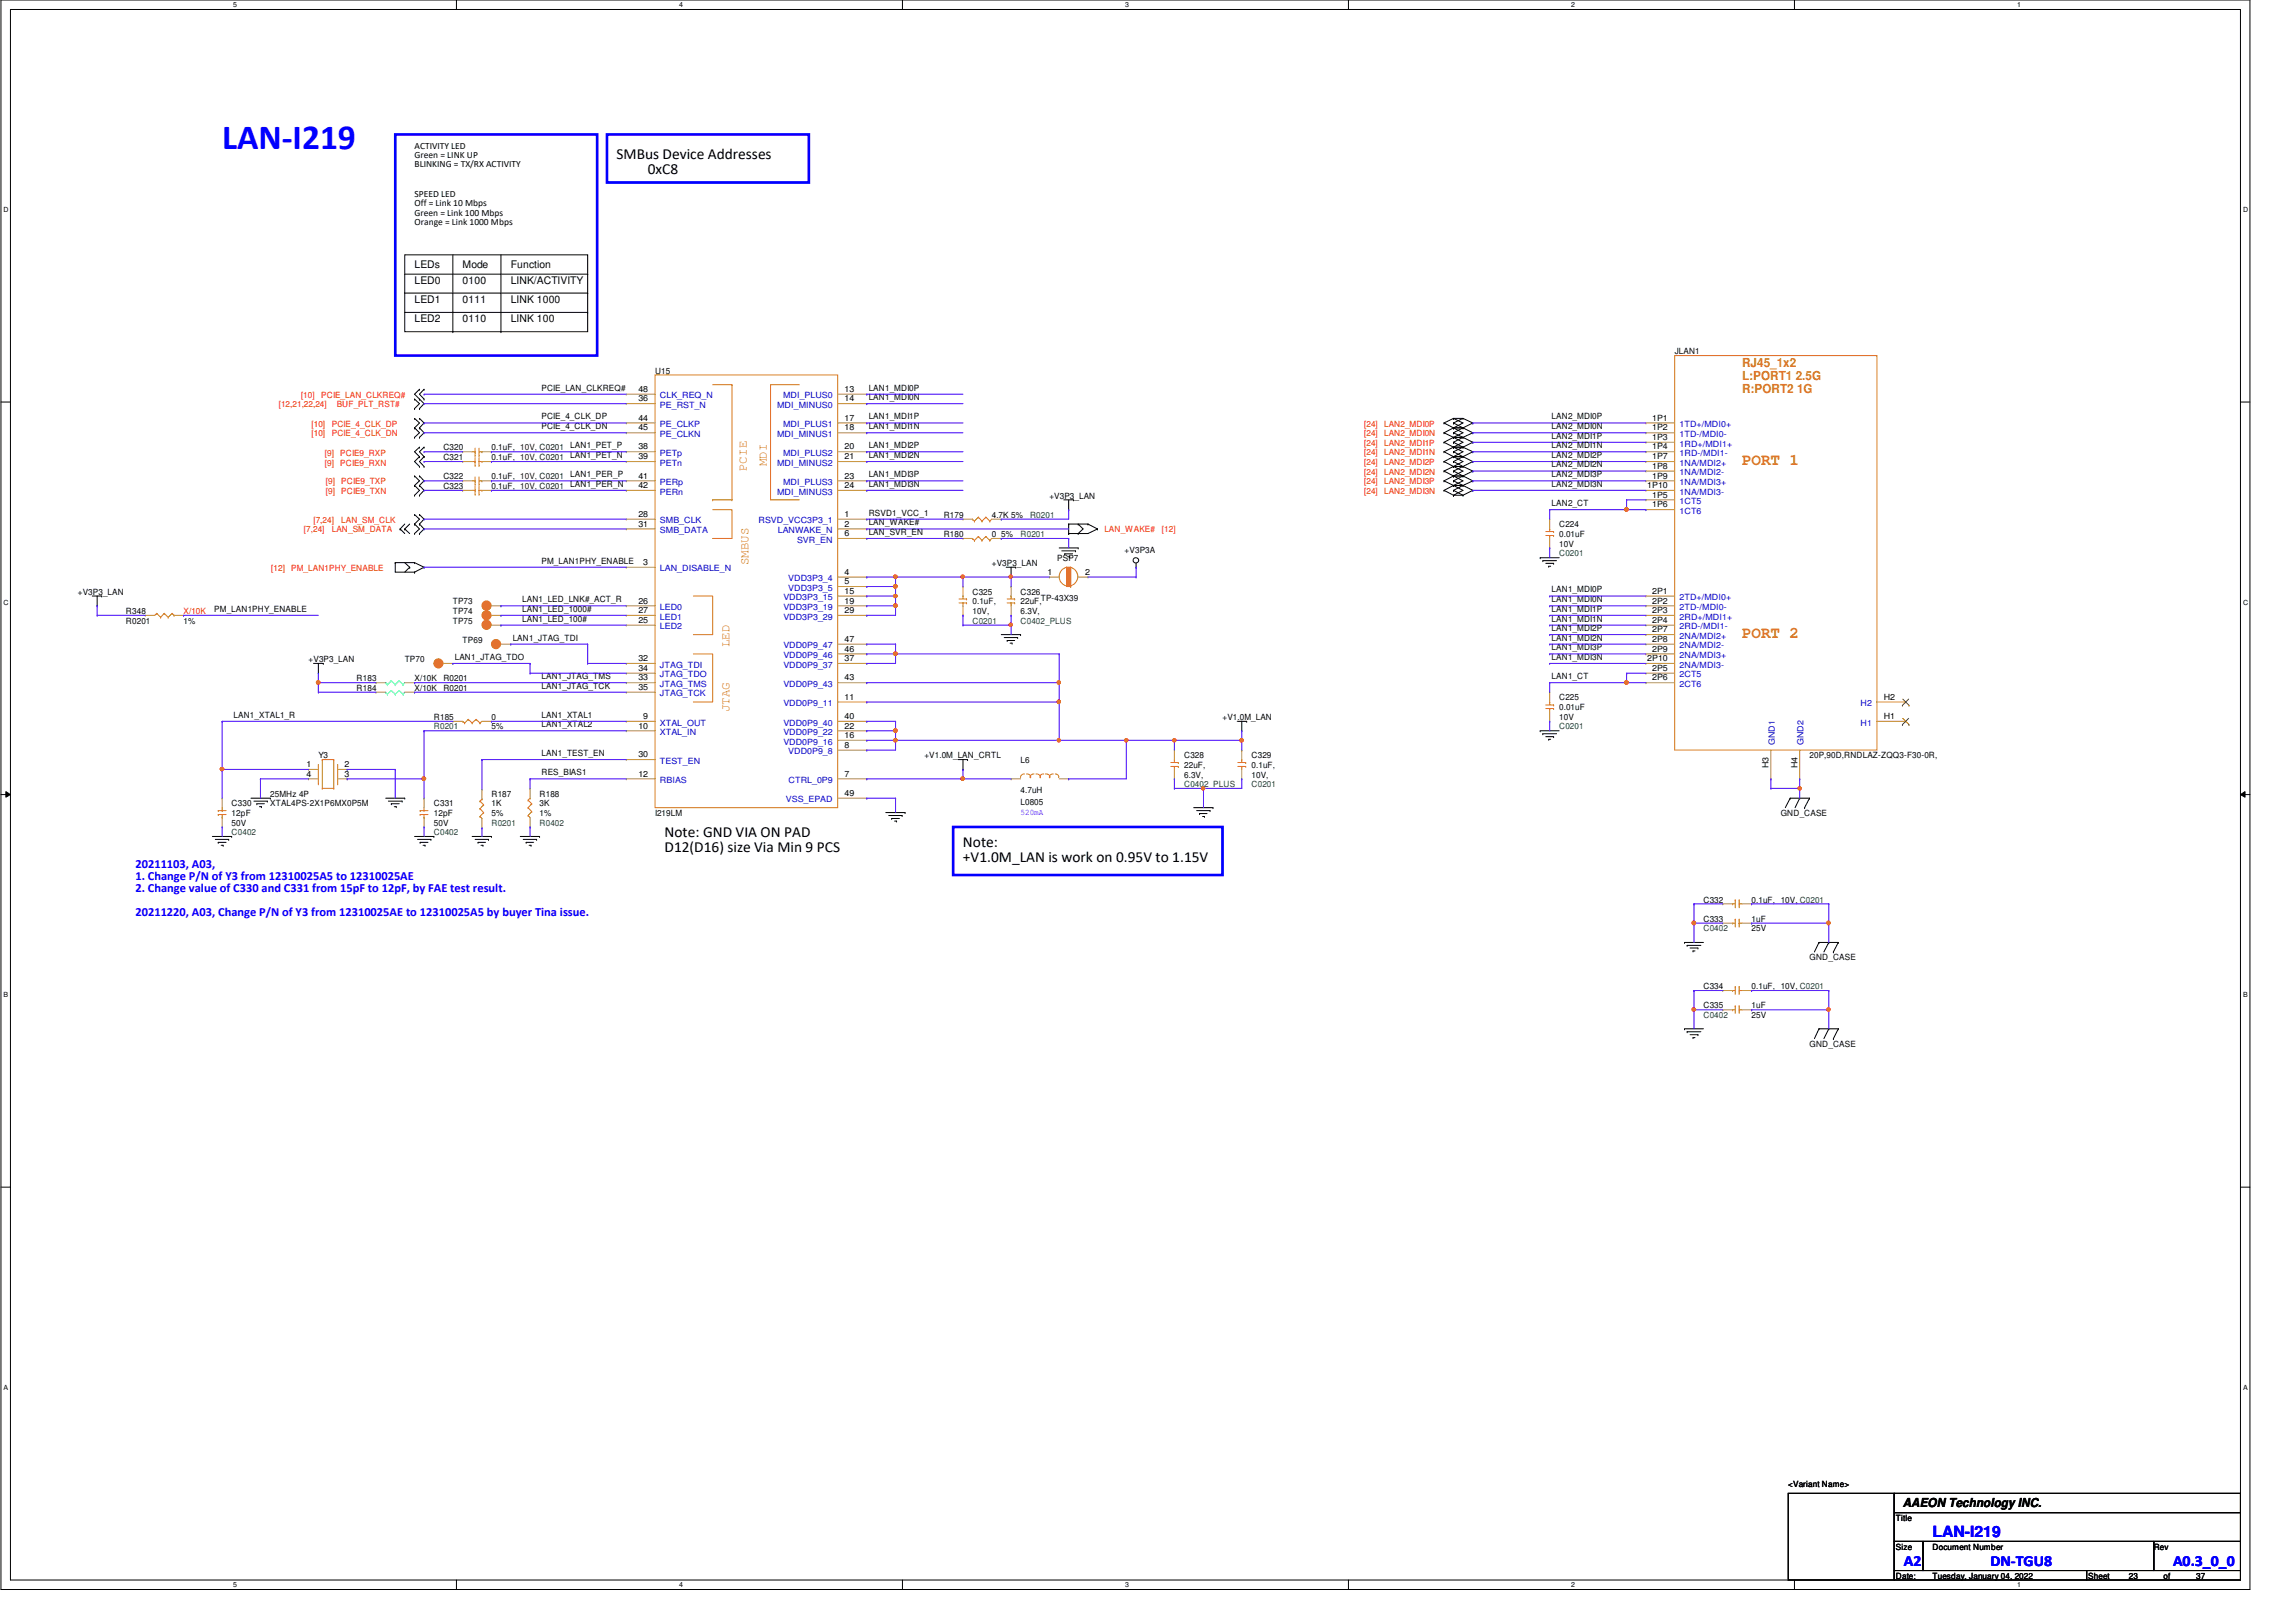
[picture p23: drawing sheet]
<svg xmlns="http://www.w3.org/2000/svg" width="297mm" height="210mm" viewBox="0 0 297 210" stroke-linecap="round" stroke-linejoin="round" font-family="sans-serif">
<defs><g id="words">
<text font-size="4.6" fill="#00f" x="28.7" y="19.3">LAN-I219</text>
<g font-size="2.1" fill="#cc8006">
<text x="225.4" y="60.2">PORT 1</text>
<text x="225.4" y="82.6">PORT 2</text>
</g>
<g font-size="2">
<text x="79.8" y="20.6">SMBus Device Addresses</text>
<text x="83.8" y="22.6">0xC8</text>
<text x="86" y="108.3">Note: GND VIA ON PAD</text>
<text x="86" y="110.3">D12(D16) size Via Min 9 PCS</text>
<text x="124.6" y="109.6">Note:</text>
<text x="124.6" y="111.5">+V1.0M_LAN is work on 0.95V to 1.15V</text>
</g>
<g font-size="2" fill="#00f">
<text x="246.3" y="202.6">A2</text>
<text x="250" y="198.9">LAN-I219</text>
<text x="257.5" y="202.6">DN-TGU8</text>
<text x="281.1" y="202.6">A0.3_0_0</text>
</g>
<g font-size="1.6" fill="#cc8006">
<text x="225.4" y="47.5">RJ45_1x2</text>
<text x="225.4" y="49.2">L:PORT1 2.5G</text>
<text x="225.4" y="50.8">R:PORT2 1G</text>
<text x="96.6" y="61" transform="rotate(-90 96.6 61)">PCIE</text>
<text x="99.2" y="60.4" transform="rotate(-90 99.2 60.4)">MDI</text>
<text x="96.9" y="73.2" transform="rotate(-90 96.9 73.2)">SMBUS</text>
<text x="94.4" y="83.7" transform="rotate(-90 94.4 83.7)">LED</text>
<text x="94.4" y="92.2" transform="rotate(-90 94.4 92.2)">JTAG</text>
</g>
<g font-size="1.6" fill="#00f">
<text x="17.5" y="112.3">20211103, A03,</text>
<text x="17.5" y="113.9">1. Change P/N of Y3 from 12310025A5 to 12310025AE</text>
<text x="17.5" y="115.5">2. Change value of C330 and C331 from 15pF to 12pF, by FAE test result.</text>
<text x="17.5" y="118.5">20211220, A03, Change P/N of Y3 from 12310025AE to 12310025A5 by buyer Tina issue.</text>
</g>
<text font-size="1.6" x="246.2" y="195.1">AAEON Technology INC.</text>
<g font-size="1.4">
<text x="53.6" y="34.7">LEDs</text>
<text x="59.9" y="34.7">Mode</text>
<text x="66.1" y="34.7">Function</text>
<text x="53.6" y="41.7">LED2</text>
<text x="53.6" y="36.7">LED0</text>
<text x="53.6" y="39.2">LED1</text>
<text x="59.9" y="36.7">0100</text>
<text x="59.9" y="41.7">0110</text>
<text x="59.9" y="39.2">0111</text>
<text x="66.1" y="39.2">LINK 1000</text>
<text x="66.1" y="36.7">LINK/ACTIVITY</text>
<text x="66.1" y="41.7">LINK 100</text>
</g>
<g font-size="1.2">
<text x="53.6" y="19.2">ACTIVITY LED</text>
<text x="53.6" y="20.4">Green = LINK UP</text>
<text x="53.6" y="21.7">BLINKING = TX/RX ACTIVITY</text>
<text x="53.6" y="25.4">SPEED LED</text>
<text x="53.6" y="26.7">Off = Link 10 Mbps</text>
<text x="53.6" y="27.9">Green = Link 100 Mbps</text>
<text x="53.6" y="29.1">Orange = Link 1000 Mbps</text>
</g>
<g font-size="1.1">
<text x="216.7" y="45.8">JLAN1</text>
<text x="70.1" y="50.5">PCIE_LAN_CLKREQ#</text>
<text x="82.6" y="51.9">36</text>
<text x="82.6" y="50.7">48</text>
<text x="84.7" y="48.3">U15</text>
<text x="109.3" y="50.7">13</text>
<text x="109.3" y="51.9">14</text>
<text x="112.4" y="51.8">LAN1_MDI0N</text>
<text x="112.4" y="50.5">LAN1_MDI0P</text>
<text x="57.4" y="58.3">C320</text>
<text x="57.4" y="59.5">C321</text>
<text x="63.6" y="58.3">0.1uF, 10V, C0201</text>
<text x="63.6" y="59.5">0.1uF, 10V, C0201</text>
<text x="70.1" y="55.5">PCIE_4_CLK_DN</text>
<text x="70.1" y="54.3">PCIE_4_CLK_DP</text>
<text x="73.8" y="59.3">LAN1_PET_N</text>
<text x="73.8" y="58">LAN1_PET_P</text>
<text x="82.6" y="58.2">38</text>
<text x="82.6" y="59.4">39</text>
<text x="82.6" y="54.4">44</text>
<text x="82.6" y="55.7">45</text>
<text x="109.3" y="54.4">17</text>
<text x="109.3" y="55.7">18</text>
<text x="109.3" y="58.2">20</text>
<text x="109.3" y="59.4">21</text>
<text x="112.4" y="55.5">LAN1_MDI1N</text>
<text x="112.4" y="59.3">LAN1_MDI2N</text>
<text x="112.4" y="58">LAN1_MDI2P</text>
<text x="112.4" y="54.3">LAN1_MDI1P</text>
<text x="200.7" y="54.3">LAN2_MDI0P</text>
<text x="200.7" y="55.5">LAN2_MDI0N</text>
<text x="200.7" y="56.8">LAN2_MDI1P</text>
<text x="200.7" y="58">LAN2_MDI1N</text>
<text x="200.7" y="59.3">LAN2_MDI2P</text>
<text x="213.7" y="54.4">1P1</text>
<text x="213.7" y="56.9">1P3</text>
<text x="213.7" y="59.4">1P7</text>
<text x="213.7" y="55.7">1P2</text>
<text x="213.7" y="58.2">1P4</text>
<text x="57.4" y="63.3">C323</text>
<text x="57.4" y="62">C322</text>
<text x="63.6" y="63.3">0.1uF, 10V, C0201</text>
<text x="63.6" y="62">0.1uF, 10V, C0201</text>
<text x="73.8" y="61.8">LAN1_PER_P</text>
<text x="73.8" y="63">LAN1_PER_N</text>
<text x="82.6" y="61.9">41</text>
<text x="82.6" y="63.2">42</text>
<text x="109.3" y="61.9">23</text>
<text x="109.3" y="63.2">24</text>
<text x="112.4" y="63">LAN1_MDI3N</text>
<text x="112.4" y="61.8">LAN1_MDI3P</text>
<text x="135.8" y="64.5">+V3P3_LAN</text>
<text x="200.7" y="60.5">LAN2_MDI2N</text>
<text x="200.7" y="63">LAN2_MDI3N</text>
<text x="200.7" y="61.8">LAN2_MDI3P</text>
<text x="200.7" y="65.5">LAN2_CT</text>
<text x="213.1" y="63.2">1P10</text>
<text x="213.7" y="60.7">1P8</text>
<text x="213.7" y="61.9">1P9</text>
<text x="213.7" y="64.4">1P5</text>
<text x="213.7" y="65.7">1P6</text>
<text x="82.6" y="66.9">28</text>
<text x="82.6" y="68.2">31</text>
<text x="109.3" y="66.9">1</text>
<text x="109.3" y="68.2">2</text>
<text x="109.3" y="69.4">6</text>
<text x="112.4" y="68">LAN_WAKE#</text>
<text x="112.4" y="66.7">RSVD1_VCC_1</text>
<text x="112.4" y="69.2">LAN_SVR_EN</text>
<text x="122.1" y="69.5">R180</text>
<text x="122.1" y="67">R179</text>
<text x="128.3" y="69.5">0 5%</text>
<text x="128.3" y="67">4.7K 5%</text>
<text x="145.5" y="71.6">+V3P3A</text>
<text x="201.7" y="68.2">C224</text>
<text x="201.7" y="69.5">0.01uF</text>
<text x="201.7" y="70.7">10V</text>
<text x="10.1" y="77">+V3P3_LAN</text>
<text x="67.6" y="77.9">LAN1_LED_LNK#_ACT_R</text>
<text x="70.1" y="72.9">PM_LAN1PHY_ENABLE</text>
<text x="83.2" y="73.1">3</text>
<text x="109.3" y="74.4">4</text>
<text x="109.3" y="75.6">5</text>
<text x="109.3" y="76.8">15</text>
<text x="125.8" y="77">C325</text>
<text x="128.3" y="73.2">+V3P3_LAN</text>
<text x="132" y="77">C326</text>
<text x="134.7" y="77.7">TP-43X39</text>
<text x="135.5" y="74.4">1</text>
<text x="136.8" y="72.6">PSP7</text>
<text x="140.4" y="74.4">2</text>
<text x="200.7" y="77.9">LAN1_MDI0N</text>
<text x="200.7" y="76.7">LAN1_MDI0P</text>
<text x="213.7" y="76.8">2P1</text>
<text x="16.3" y="79.5">R348</text>
<text x="16.3" y="80.7">R0201</text>
<text x="23.7" y="80.7">1%</text>
<text x="27.7" y="79.2">PM_LAN1PHY_ENABLE</text>
<text x="58.6" y="79.5">TP74</text>
<text x="58.6" y="80.7">TP75</text>
<text x="58.6" y="78.2">TP73</text>
<text x="59.9" y="83.2">TP69</text>
<text x="66.3" y="82.9">LAN1_JTAG_TDI</text>
<text x="67.6" y="79.2">LAN1_LED_1000#</text>
<text x="67.6" y="80.4">LAN1_LED_100#</text>
<text x="82.6" y="80.6">25</text>
<text x="82.6" y="78.1">26</text>
<text x="82.6" y="79.3">27</text>
<text x="109.3" y="78.1">19</text>
<text x="109.3" y="79.3">29</text>
<text x="109.3" y="83.1">47</text>
<text x="125.8" y="78.2">0.1uF,</text>
<text x="125.8" y="79.5">10V,</text>
<text x="132" y="78.2">22uF,</text>
<text x="132" y="79.5">6.3V,</text>
<text x="200.7" y="80.4">LAN1_MDI1N</text>
<text x="200.7" y="82.9">LAN1_MDI2N</text>
<text x="200.7" y="81.7">LAN1_MDI2P</text>
<text x="200.7" y="79.2">LAN1_MDI1P</text>
<text x="213.7" y="78.1">2P2</text>
<text x="213.7" y="79.3">2P3</text>
<text x="213.7" y="80.6">2P4</text>
<text x="213.7" y="81.8">2P7</text>
<text x="213.7" y="83.1">2P8</text>
<text x="39.9" y="85.7">+V3P3_LAN</text>
<text x="46.1" y="88.2">R183</text>
<text x="46.1" y="89.4">R184</text>
<text x="52.4" y="85.7">TP70</text>
<text x="53.6" y="88.2">X/10K</text>
<text x="53.6" y="89.4">X/10K</text>
<text x="57.4" y="88.2">R0201</text>
<text x="57.4" y="89.4">R0201</text>
<text x="58.8" y="85.4">LAN1_JTAG_TDO</text>
<text x="70.1" y="89.1">LAN1_JTAG_TCK</text>
<text x="70.1" y="87.9">LAN1_JTAG_TMS</text>
<text x="82.6" y="85.6">32</text>
<text x="82.6" y="88.1">33</text>
<text x="82.6" y="86.8">34</text>
<text x="82.6" y="89.3">35</text>
<text x="109.3" y="85.6">37</text>
<text x="109.3" y="88.1">43</text>
<text x="109.3" y="84.3">46</text>
<text x="200.7" y="85.4">LAN1_MDI3N</text>
<text x="200.7" y="84.2">LAN1_MDI3P</text>
<text x="200.7" y="87.9">LAN1_CT</text>
<text x="213.1" y="85.6">2P10</text>
<text x="213.7" y="84.3">2P9</text>
<text x="213.7" y="86.8">2P5</text>
<text x="213.7" y="88.1">2P6</text>
<text x="30.2" y="92.9">LAN1_XTAL1_R</text>
<text x="56.1" y="93.1">R185</text>
<text x="63.6" y="93.1">0</text>
<text x="63.6" y="94.4">5%</text>
<text x="70.1" y="94.1">LAN1_XTAL2</text>
<text x="70.1" y="92.9">LAN1_XTAL1</text>
<text x="82.6" y="94.3">10</text>
<text x="83.2" y="93">9</text>
<text x="109.3" y="90.6">11</text>
<text x="109.3" y="95.5">16</text>
<text x="109.3" y="94.3">22</text>
<text x="109.3" y="93">40</text>
<text x="158.2" y="93.1">+V1.0M_LAN</text>
<text x="201.7" y="90.6">C225</text>
<text x="201.7" y="91.9">0.01uF</text>
<text x="201.7" y="93.1">10V</text>
<text x="243.7" y="93">H1</text>
<text x="243.7" y="90.6">H2</text>
<text x="39.7" y="99.3">1</text>
<text x="39.7" y="100.5">4</text>
<text x="41.2" y="98.1">Y3</text>
<text x="44.6" y="100.5">3</text>
<text x="44.6" y="99.3">2</text>
<text x="70.1" y="97.8">LAN1_TEST_EN</text>
<text x="70.1" y="100.3">RES_BIAS1</text>
<text x="82.6" y="100.5">12</text>
<text x="82.6" y="98">30</text>
<text x="109.3" y="100.5">7</text>
<text x="109.3" y="96.8">8</text>
<text x="119.6" y="98.1">+V1.0M_LAN_CRTL</text>
<text x="132" y="98.8">L6</text>
<text x="153.2" y="98.1">C328</text>
<text x="153.2" y="99.4">22uF,</text>
<text x="153.2" y="100.6">6.3V,</text>
<text x="161.9" y="98.1">C329</text>
<text x="161.9" y="99.4">0.1uF,</text>
<text x="161.9" y="100.6">10V,</text>
<text x="228.8" y="99.4" transform="rotate(-90 228.8 99.4)">H3</text>
<text x="232.5" y="99.4" transform="rotate(-90 232.5 99.4)">H4</text>
<text x="234.1" y="98.1">20P,90D,RNDLAZ-ZQQ3-F30-0R,</text>
<text x="30" y="104.4">C330</text>
<text x="30" y="105.6">12pF</text>
<text x="30" y="106.8">50V</text>
<text x="35" y="103.1">25MHz 4P</text>
<text x="35" y="104.4">XTAL4PS-2X1P6MX0P5M</text>
<text x="56.1" y="104.4">C331</text>
<text x="56.1" y="105.6">12pF</text>
<text x="56.1" y="106.8">50V</text>
<text x="63.6" y="103.1">R187</text>
<text x="63.6" y="104.4">1K</text>
<text x="63.6" y="105.6">5%</text>
<text x="69.8" y="103.1">R188</text>
<text x="69.8" y="104.4">3K</text>
<text x="69.8" y="105.6">1%</text>
<text x="84.7" y="105.6">I219LM</text>
<text x="109.3" y="103">49</text>
<text x="132" y="102.6">4.7uH</text>
<text x="132" y="104.2">L0805</text>
<text x="230.4" y="105.6">GND_CASE</text>
<text x="220.4" y="116.8">C332</text>
<text x="220.4" y="119.3">C333</text>
<text x="226.6" y="116.8">0.1uF, 10V, C0201</text>
<text x="226.6" y="119.3">1uF</text>
<text x="226.6" y="120.5">25V</text>
<text x="234.1" y="124.2">GND_CASE</text>
<text x="220.4" y="130.5">C335</text>
<text x="220.4" y="128">C334</text>
<text x="226.6" y="130.5">1uF</text>
<text x="226.6" y="128">0.1uF, 10V, C0201</text>
<text x="226.6" y="131.7">25V</text>
<text x="234.1" y="135.5">GND_CASE</text>
<text x="231.3" y="192.4">&lt;Variant Name&gt;</text>
<text x="245.3" y="196.8">Title</text>
<text x="245.3" y="200.5">Size</text>
<text x="250" y="200.5">Document Number</text>
<text x="278.6" y="200.5">Rev</text>
<text x="245.3" y="204.3">Date:</text>
<text x="250" y="204.3">Tuesday, January 04, 2022</text>
<text x="270.2" y="204.3">Sheet</text>
<text x="275.4" y="204.3">23</text>
<text x="279.9" y="204.3">of</text>
<text x="284.1" y="204.3">37</text>
</g>
<g font-size="1.1" fill="#f00">
<text x="36.1" y="52.7">[12,21,22,24]</text>
<text x="38.9" y="51.6">[10]</text>
<text x="41.6" y="51.6">PCIE_LAN_CLKREQ#</text>
<text x="43.6" y="52.7">BUF_PLT_RST#</text>
<text x="40.3" y="55.2">[10]</text>
<text x="40.3" y="56.4">[10]</text>
<text x="42" y="59.1">[9]</text>
<text x="42.9" y="55.2">PCIE_4_CLK_DP</text>
<text x="42.9" y="56.4">PCIE_4_CLK_DN</text>
<text x="44" y="59.1">PCIE9_RXP</text>
<text x="176.5" y="55.2">[24]</text>
<text x="176.5" y="56.4">[24]</text>
<text x="176.5" y="57.7">[24]</text>
<text x="176.5" y="58.9">[24]</text>
<text x="179.1" y="55.2">LAN2_MDI0P</text>
<text x="179.1" y="56.4">LAN2_MDI0N</text>
<text x="179.1" y="57.7">LAN2_MDI1P</text>
<text x="179.1" y="58.9">LAN2_MDI1N</text>
<text x="42" y="60.3">[9]</text>
<text x="42.2" y="62.7">[9]</text>
<text x="42.2" y="63.9">[9]</text>
<text x="44" y="60.3">PCIE9_RXN</text>
<text x="44.2" y="62.7">PCIE9_TXP</text>
<text x="44.2" y="63.9">PCIE9_TXN</text>
<text x="176.5" y="60.2">[24]</text>
<text x="176.5" y="61.4">[24]</text>
<text x="176.5" y="62.7">[24]</text>
<text x="176.5" y="63.9">[24]</text>
<text x="179.1" y="60.2">LAN2_MDI2P</text>
<text x="179.1" y="61.4">LAN2_MDI2N</text>
<text x="179.1" y="62.7">LAN2_MDI3P</text>
<text x="179.1" y="63.9">LAN2_MDI3N</text>
<text x="39.3" y="68.9">[7,24]</text>
<text x="40.6" y="67.6">[7,24]</text>
<text x="42.9" y="68.9">LAN_SM_DATA</text>
<text x="44.2" y="67.6">LAN_SM_CLK</text>
<text x="142.9" y="68.9">LAN_WAKE#</text>
<text x="150.3" y="68.9">[12]</text>
<text x="35.1" y="73.9">[12]</text>
<text x="37.7" y="73.9">PM_LAN1PHY_ENABLE</text>
<text x="23.7" y="79.5">X/10K</text>
</g>
<g font-size="1.1" fill="#00c">
<text x="85.4" y="52.8">PE_RST_N</text>
<text x="85.4" y="51.6">CLK_REQ_N</text>
<text x="100.5" y="52.8">MDI_MINUS0</text>
<text x="101.3" y="51.6">MDI_PLUS0</text>
<text x="85.4" y="59">PETp</text>
<text x="85.4" y="55.3">PE_CLKP</text>
<text x="85.4" y="56.6">PE_CLKN</text>
<text x="100.5" y="56.6">MDI_MINUS1</text>
<text x="101.3" y="55.3">MDI_PLUS1</text>
<text x="101.3" y="59">MDI_PLUS2</text>
<text x="217.3" y="55.3">1TD+/MDI0+</text>
<text x="217.3" y="57.8">1RD+/MDI1+</text>
<text x="217.3" y="56.6">1TD-/MDI0-</text>
<text x="217.3" y="59">1RD-/MDI1-</text>
<text x="85.4" y="60.3">PETn</text>
<text x="85.4" y="62.8">PERp</text>
<text x="85.4" y="64">PERn</text>
<text x="100.5" y="60.3">MDI_MINUS2</text>
<text x="100.5" y="64">MDI_MINUS3</text>
<text x="101.3" y="62.8">MDI_PLUS3</text>
<text x="217.3" y="61.5">1NA/MDI2-</text>
<text x="217.3" y="62.8">1NA/MDI3+</text>
<text x="217.3" y="60.3">1NA/MDI2+</text>
<text x="217.3" y="65.2">1CT5</text>
<text x="217.3" y="64">1NA/MDI3-</text>
<text x="85.4" y="67.7">SMB_CLK</text>
<text x="85.4" y="69">SMB_DATA</text>
<text x="98.1" y="67.7">RSVD_VCC3P3_1</text>
<text x="100.6" y="69">LANWAKE_N</text>
<text x="103.1" y="70.2">SVR_EN</text>
<text x="217.3" y="66.5">1CT6</text>
<text x="85.4" y="74">LAN_DISABLE_N</text>
<text x="101.3" y="77.7">VDD3P3_15</text>
<text x="102" y="75.2">VDD3P3_4</text>
<text x="102" y="76.5">VDD3P3_5</text>
<text x="217.3" y="77.7">2TD+/MDI0+</text>
<text x="85.4" y="81.4">LED2</text>
<text x="85.4" y="79">LED0</text>
<text x="85.4" y="80.2">LED1</text>
<text x="101.3" y="79">VDD3P3_19</text>
<text x="101.3" y="80.2">VDD3P3_29</text>
<text x="101.3" y="83.9">VDD0P9_47</text>
<text x="217.3" y="79">2TD-/MDI0-</text>
<text x="217.3" y="80.2">2RD+/MDI1+</text>
<text x="217.3" y="81.4">2RD-/MDI1-</text>
<text x="217.3" y="82.7">2NA/MDI2+</text>
<text x="217.3" y="83.9">2NA/MDI2-</text>
<text x="85.4" y="86.4">JTAG_TDI</text>
<text x="85.4" y="88.9">JTAG_TMS</text>
<text x="85.4" y="87.7">JTAG_TDO</text>
<text x="101.3" y="86.4">VDD0P9_37</text>
<text x="101.3" y="88.9">VDD0P9_43</text>
<text x="101.3" y="85.2">VDD0P9_46</text>
<text x="217.3" y="85.2">2NA/MDI3+</text>
<text x="217.3" y="86.4">2NA/MDI3-</text>
<text x="217.3" y="87.7">2CT5</text>
<text x="217.3" y="88.9">2CT6</text>
<text x="85.4" y="93.9">XTAL_OUT</text>
<text x="85.4" y="95.1">XTAL_IN</text>
<text x="85.4" y="90.1">JTAG_TCK</text>
<text x="101.3" y="91.4">VDD0P9_11</text>
<text x="101.3" y="95.1">VDD0P9_22</text>
<text x="101.3" y="93.9">VDD0P9_40</text>
<text x="240.7" y="93.9">H1</text>
<text x="240.7" y="91.4">H2</text>
<text x="85.4" y="101.3">RBIAS</text>
<text x="85.4" y="98.8">TEST_EN</text>
<text x="101.3" y="96.4">VDD0P9_16</text>
<text x="102" y="97.6">VDD0P9_8</text>
<text x="102" y="101.3">CTRL_0P9</text>
<text x="229.6" y="96.4" transform="rotate(-90 229.6 96.4)">GND1</text>
<text x="233.3" y="96.4" transform="rotate(-90 233.3 96.4)">GND2</text>
<text x="101.7" y="103.8">VSS_EPAD</text>
</g>
<g font-size="1.1" fill="#008000">
<text x="132" y="69.5">R0201</text>
<text x="133.3" y="67">R0201</text>
<text x="201.7" y="72">C0201</text>
<text x="125.8" y="80.7">C0201</text>
<text x="132" y="80.7">C0402_PLUS</text>
<text x="56.1" y="94.4">R0201</text>
<text x="201.7" y="94.4">C0201</text>
<text x="153.2" y="101.9">C0402_PLUS</text>
<text x="161.9" y="101.9">C0201</text>
<text x="63.6" y="106.8">R0201</text>
<text x="69.8" y="106.8">R0402</text>
<text x="30" y="108.1">C0402</text>
<text x="56.1" y="108.1">C0402</text>
<text x="220.4" y="120.5">C0402</text>
<text x="220.4" y="131.7">C0402</text>
</g>
<text font-size="1.1" fill="#00f" x="132" y="105.5">520mA</text>
<g font-size=".9">
<text x="30.2" y=".9">5</text>
<text x="87.9" y=".9">4</text>
<text x="145.6" y=".9">3</text>
<text x="203.3" y=".9">2</text>
<text x="261" y=".9">1</text>
<text x=".5" y="27.4">D</text>
<text x="290.2" y="27.4">D</text>
<text x=".5" y="78.2">C</text>
<text x="290.2" y="78.2">C</text>
<text x=".5" y="129">B</text>
<text x="290.2" y="129">B</text>
<text x=".5" y="179.8">A</text>
<text x="290.2" y="179.8">A</text>
<text x="30.2" y="205.4">5</text>
<text x="87.9" y="205.4">4</text>
<text x="145.6" y="205.4">3</text>
<text x="203.3" y="205.4">2</text>
<text x="261" y="205.4">1</text>
</g>
</g></defs>
<path d="M.1 0h291v205.7h-291zM1.4 1.2h288.5v203.3h-288.5z" fill="none" stroke="#000" stroke-width=".13"/>
<g fill="#fff">
<path d="M30.2 .1h.5v1h-.5z"/>
<path d="M30.2 204.6h.5v1h-.5z"/>
</g>
<path d="M59.1 0v1.2M59.1 204.5v1.2" fill="none" stroke="#000" stroke-width=".13"/>
<g fill="#fff">
<path d="M87.9 .1h.5v1h-.5z"/>
<path d="M87.9 204.6h.5v1h-.5z"/>
</g>
<path d="M116.8 0v1.2M116.8 204.5v1.2" fill="none" stroke="#000" stroke-width=".13"/>
<g fill="#fff">
<path d="M145.6 .1h.5v1h-.5z"/>
<path d="M145.6 204.6h.5v1h-.5z"/>
</g>
<path d="M174.5 0v1.2M174.5 204.5v1.2" fill="none" stroke="#000" stroke-width=".13"/>
<g fill="#fff">
<path d="M203.3 .1h.5v1h-.5z"/>
<path d="M203.3 204.6h.5v1h-.5z"/>
</g>
<path d="M232.2 0v1.2M232.2 204.5v1.2" fill="none" stroke="#000" stroke-width=".13"/>
<g fill="#fff">
<path d="M261 .1h.5v1h-.5z"/>
<path d="M261 204.6h.5v1h-.5z"/>
<path d="M.5 26.6h.6v1h-.6z"/>
<path d="M290.2 26.6h.6v1h-.6z"/>
<path d="M.5 77.4h.6v1h-.6z"/>
<path d="M290.2 77.4h.6v1h-.6z"/>
</g>
<path d="M.1 52h1.3M289.9 52h1.2" fill="none" stroke="#000" stroke-width=".13"/>
<g fill="#fff">
<path d="M.5 128.2h.6v1h-.6z"/>
<path d="M290.2 128.2h.6v1h-.6z"/>
</g>
<path d="M.1 102.8h1.3M.8 102.4l.6 .4-.6 .4zM289.9 102.8l.5-.4v.8zM289.9 102.8h1.2" fill="none" stroke="#000" stroke-width=".13"/>
<path d="M.8 102.4l.6 .4-.6 .4zM289.9 102.8l.5-.4v.8z" fill="#000"/>
<g fill="#fff">
<path d="M.5 179h.5v1h-.5z"/>
<path d="M290.2 179h.5v1h-.5z"/>
</g>
<g fill="none" stroke="#000" stroke-width=".13">
<path d="M52.4 33h23.6v9.9h-23.6zM52.4 35.5h23.6M52.4 37.9h23.6M58.6 33v9.9M64.8 33v9.9M76 35.5h.1M76 37.9h.1M52.4 40.4h23.6M53.6 55.4h.1M53.6 54.1h.1M53.6 56.6h.1M53.6 52.9h.1"/>
<path d="M53.6 51.6h.1M53.6 54.1l.7 .6-.7 .7M53.6 55.4l.7 .6-.7 .6M53.6 51.6l.7 .6-.7 .7M54.3 57.9h.1M54.3 59.1h.1M54.3 54.1h.1M54.3 55.4h.1M54.3 56.6h.1M54.3 51.6h.1M54.3 52.9h.1M54.3 50.4h.1"/>
<path d="M54.3 57.9l-.7 .6 .7 .6M54.3 59.1l-.7 .6 .7 .7M54.3 54.1l.6 .6-.6 .7M54.3 55.4l.6 .6-.6 .6M54.3 50.4l-.7 .6 1.3 1.2-.6 .7M54.9 57.9h.1M54.9 59.1h.1M54.9 50.4h.1M54.9 51.6h.1M54.9 57.9l-.6 .6 .6 .6M54.9 59.1l-.6 .6 .6 .7M54.9 50.4l-.6 .6 .6 .6"/>
<path d="M58.6 42.9h.1M64.8 42.9h.1M76 40.4h.1M186.8 54.7h.1M186.8 56h.1M186.8 57.2h.1M186.8 58.5h.1M186.8 59.7h.1M186.8 54.7l2.5 1.3-1.3 .6M186.8 56l1.2 .6M186.8 57.2l1.2 .7M186.8 58.5l2.5 1.2-1.3 .7"/>
<path d="M186.8 59.7l1.2 .7M188 54.1h.1M188 55.4h.1M188 54.7h.1M188 56.6h.1M188 56h.1M188 57.9h.1M188 57.2h.1M188 59.1h.1M188 58.5h.1M188 59.7h.1M188 55.4h1.3"/>
<path d="M188 54.1h1.3M188 54.1l-1.2 .6M188 54.1l1.3 .6-2.5 1.3M188 54.7l1.3 .7M188 56.6h1.3M188 56l1.3 .6M188 57.9h1.3M188 56.6l-1.2 .6M188 56.6l1.3 .6-1.3 .7M188 57.2l1.3 .7M188 59.1h1.3M188 57.9l-1.2 .6"/>
<path d="M188 57.9l1.3 .6-2.5 1.2M188 58.5l1.3 .6M188 59.7l1.3 .7M189.3 55.4h.1M189.3 54.1h.1M189.3 56.6h.1M189.3 57.9h.1M189.3 59.1h.1M189.3 54.1l1.2 .6M189.3 54.1l-1.3 .6M189.3 55.4l1.2 .6M189.3 55.4l-1.3 .6"/>
<path d="M189.3 56.6l1.2 .6M189.3 56.6l-1.3 .6M189.3 57.9l1.2 .6M189.3 57.9l-1.3 .6M189.3 59.1l1.2 .6M189.3 59.1l-1.3 .6M190.5 54.7h.1M190.5 56h.1M190.5 57.2h.1M190.5 58.5h.1M190.5 59.7h.1M190.5 54.7l-1.2 .7"/>
<path d="M190.5 56l-1.2 .6M190.5 57.2l-1.2 .7M190.5 58.5l-1.2 .6M190.5 59.7l-1.2 .7M11.9 77.1h1.3M12.6 78.4h.1M12.6 77.1v1.3M13.2 77.1h.1M51.1 72.8h.1M51.1 72.8v1.2h2.5M51.1 72.8h2.5M51.8 68.5h.1"/>
<path d="M51.8 68.5l.6 .5M52.4 68.5h.1M52.4 72.8l.6 .6M52.4 68.5l.6 .5M52.4 67.8l-.6 .7M53 73.4h.1M53 73.4l-.6 .6M53 67.8l-.6 .7M53.6 74h.1M53.6 72.8h.1M53.6 62.8h.1M53.6 61.6h.1"/>
<path d="M53.6 64.1h.1M53.6 69h.1M53.6 67.8h.1M53.6 66.6h.1M53.6 72.8l1.3 .6M53.6 61.6l.7 .6-.7 .6M53.6 62.8l.7 .7-.7 .6M53.6 67.8l.7 .7-.7 .5M53.6 66.6l.7 .6-.7 .6M54.3 61.6h.1M54.3 62.8h.1M54.3 64.1h.1"/>
<path d="M54.3 60.4h.1M54.3 67.8h.1M54.3 69h.1M54.3 66.6h.1M54.3 61.6l.6 .6-.6 .6M54.3 62.8l.6 .7-.6 .6M54.3 67.8l.6 .7-.6 .5M54.3 66.6l.6 .6-.6 .6M54.9 73.4h.1M54.9 60.4h.1M54.9 73.4l-1.3 .6M130.2 73.4h1.2"/>
<path d="M130.8 74.7h.1M130.8 73.4v1.3M131.4 73.4h.1M137 70.9h2.5M137.4 71.3h1.7M137.6 64.7h1.3M137.7 71.7h.1M137.7 71.7h1.1M138.1 72.1h.3M138.3 66h.1M138.3 69h.1M138.3 67.8h.1"/>
<path d="M138.3 64.7v1.3M138.3 67.8v1.2M138.3 67.8h2.5M138.4 72.1h.1M138.9 64.7h.1M139.1 71.3h.1M139.5 70.9h.1M139.5 69h.1M139.5 67.8h.1M139.5 67.8l.6 .7-.6 .5M140.8 67.8h.1M140.8 67.8l1.2 .7"/>
<path d="M142 68.5h.1M142 68.5l-1.2 .5h-2.5M147 73.4h.1M147 72.9v.5M186.8 61h.1M186.8 62.2h.1M186.8 63.5h.1M186.8 61l2.5 1.2-1.3 .6M186.8 62.2l1.2 .6M186.8 63.5l1.2 .6M188 60.4h.1M188 61.6h.1"/>
<path d="M188 61h.1M188 62.8h.1M188 62.2h.1M188 64.1h.1M188 63.5h.1M188 60.4h1.3M188 61.6h1.3M188 60.4l-1.2 .6M188 60.4l1.3 .6-2.5 1.2M188 61l1.3 .6M188 62.8h1.3M188 62.2l1.3 .6"/>
<path d="M188 64.1h1.3M188 62.8l-1.2 .7M188 62.8l1.3 .7-1.3 .6M188 63.5l1.3 .6M189.3 60.4h.1M189.3 61.6h.1M189.3 62.8h.1M189.3 64.1h.1M189.3 60.4l1.2 .6M189.3 60.4l-1.3 .6M189.3 61.6l1.2 .6M189.3 61.6l-1.3 .6"/>
<path d="M189.3 62.8l1.2 .7M189.3 62.8l-1.3 .7M190.5 61h.1M190.5 62.2h.1M190.5 63.5h.1M190.5 61l-1.2 .6M190.5 62.2l-1.2 .6M190.5 63.5l-1.2 .6M199.3 72.2h.1M199.3 72.2h2.4M199.6 72.6h.1M199.6 72.6h1.8"/>
<path d="M200 72.9h1M200.4 73.3h.1M200.4 73.3h.2M201 72.9h.1M40.6 85.9h1.2M41.2 87.1h.1M41.2 85.9v1.2M41.8 85.9h.1M123.9 98.3h1.3M124.6 99.6h.1M124.6 98.3v1.3M125.2 98.3h.1"/>
<path d="M129.5 82.1h2.5M129.9 82.5h1.8M130.3 82.9h.1M130.3 82.9h1M130.7 83.2h.2M130.9 83.2h.1M131.7 82.5h.1M132 82.1h.1M160.1 93.3h1.2M160.7 94.6h.1M160.7 93.3v1.3M161.3 93.3h.1"/>
<path d="M199.3 94.6h.1M199.3 94.6h2.4M199.6 95h.1M199.6 95h1.8M200 95.3h1M200.4 95.7h.1M200.4 95.7h.2M201 95.3h.1M27.5 108.2h2.5M27.9 108.6h1.7M28.2 109h.1M28.2 109h1"/>
<path d="M28.6 109.4h.3M28.9 109.4h.1M29.6 108.6h.1M30 108.2h.1M32.5 103.3h2.5M32.8 103.7h1.8M33.2 104h.1M33.2 104h1M33.6 104.4h.2M33.8 104.4h.1M34.6 103.7h.1M35 103.3h.1"/>
<path d="M49.9 103.3h2.5M50.2 103.7h1.8M50.6 104h.1M50.6 104h1M51 104.4h.3M51.3 104.4h.1M52 103.7h.1M52.4 103.3h.1M53.6 108.2h2.5M54 108.6h1.7M54.4 109h.1M54.4 109h1"/>
<path d="M54.7 109.4h.3M55 109.4h.1M55.7 108.6h.1M56.1 108.2h.1M61.1 108.2h2.5M61.5 108.6h1.7M61.8 109h.1M61.8 109h1M62.2 109.4h.3M62.5 109.4h.1M63.2 108.6h.1M63.6 108.2h.1"/>
<path d="M67.3 108.2h2.5M67.7 108.6h1.7M68.1 109h.1M68.1 109h.9M68.4 109.4h.3M68.7 109.4h.1M69.4 108.6h.1M69.8 108.2h.1M114.6 105.2h2.5M115 105.5h1.7M115.4 105.9h.1M115.4 105.9h1"/>
<path d="M115.7 106.3h.3M116 106.3h.1M116.7 105.5h.1M117.1 105.2h.1M154.4 104.5h2.5M154.8 104.9h1.7M155.2 105.3h.1M155.2 105.3h1M155.6 105.7h.2M155.8 105.7h.1M156.5 104.9h.1M156.9 104.5h.1"/>
<path d="M231.6 103.3h.1M231.6 103.3h2.5M231.6 103.3l-.6 1.2M232.8 103.3h.1M232.8 103.3l-.6 1.2M233.5 104.5h.1M234.1 103.3h.1M234.1 103.3l-.6 1.2M217.9 122h.1M217.9 133.1h.1M217.9 122h2.5M217.9 133.1h2.5"/>
<path d="M218.3 122.3h.1M218.3 133.5h.1M218.3 122.3h1.7M218.3 133.5h1.7M218.6 122.7h1.1M218.6 133.9h1.1M219 123.1h.1M219 134.3h.1M219 123.1h.3M219 134.3h.3M219.7 122.7h.1M219.7 133.9h.1"/>
<path d="M235.3 122h.1M235.3 133.1h.1M235.3 122h2.5M235.3 133.1h2.5M235.3 122l-.6 1.2M235.3 133.1l-.6 1.3M236.6 122h.1M236.6 133.1h.1M236.6 122l-.6 1.2M236.6 133.1l-.6 1.3M237.2 123.2h.1M237.2 134.4h.1"/>
<path d="M237.8 122h.1M237.8 133.1h.1M237.8 122l-.6 1.2M237.8 133.1l-.6 1.3M.1 153.6h1.3M289.9 153.6h1.2M231.3 193.3h13.8v11.2h-13.8zM245.1 193.3h44.8v2.4h-44.8zM245.1 195.7h44.8v3.8h-44.8zM245.1 199.5h3.7v3.7h-3.7zM248.8 199.5h29.8v3.7h-29.8zM278.6 199.5h11.3v3.7h-11.3z"/>
<path d="M245.1 203.2h24.9v1.3h-24.9zM270 203.2h19.9v1.3h-19.9z"/>
<circle cx="147" cy="72.5" r=".36"/>
</g>
<path d="M51.1 17.4h26.2v28.6h-26.2zM78.5 17.4h26.1v6.2h-26.1zM123.3 107h34.9v6.2h-34.9z" fill="none" stroke="#00f" stroke-width=".34"/>
<path d="M224.2 130.7h.1M224.2 130.7h.3M224.5 130.2h.1M224.5 130.2v.9M225 130.2h.1M225 130.7h.1M225 130.7h.4M225 130.2v.9" fill="none" stroke="#cc8006" stroke-width=".13"/>
<path d="M222.9 130.7h.1M222.9 130.7h1.3M225.4 130.7h1.2M226.6 130.7h.1" fill="none" stroke="#a84" stroke-width=".13"/>
<circle cx="62.9" cy="79.6" r=".59" fill="#cc8006"/>
<g fill="none" stroke="#cc8006" stroke-width=".13">
<path d="M84.7 48.5h23.7v56h-23.7zM92.2 49.8h2.5M94.7 49.8h.1M94.7 49.8v14.9M103.4 49.8h-3.7v14.9h3.7M89.7 77.1h2.5v5h-2.5M92.2 64.7h.1M92.2 66h2.5v3.7h-2.5M92.2 64.7h2.5M94.7 64.7h.1M130.3 77.5h1M130.3 78h1"/>
<path d="M130.8 77.1h.1M130.8 78h.1M130.8 77.1v.4M130.8 78v.4M131.3 77.5h.1M131.3 78h.1M89.7 84.6h2.5v6.2h-2.5M200 91.2h1M200 91.7h1M200.5 90.8h.1M200.5 91.7h.1M200.5 90.8v.4"/>
<path d="M200.5 91.7v.4M201 91.2h.1M201 91.7h.1M28.2 105.4h.1M28.2 104.9h.1M28.2 105.4h1M28.2 104.9h1M28.7 105.8h.1M28.7 104.9h.1M28.7 104.5v.4M28.7 105.4v.4"/>
<circle cx="62.9" cy="79.6" r=".59"/>
</g>
<g fill="none" stroke="#a84" stroke-width=".13">
<path d="M81 52.2h.1M81 58.5h.1M81 59.7h.1M81 54.7h.1M81 56h.1M81 51h.1M81 51h3.7M81 52.2h3.7M81 54.7h3.7M81 56h3.7M81 58.5h3.7M81 59.7h3.7"/>
<path d="M108.4 51h3.7M108.4 52.2h3.7M108.4 54.7h3.7M108.4 56h3.7M108.4 58.5h3.7M108.4 59.7h3.7M112.1 51h.1M112.1 52.2h.1M112.1 54.7h.1M112.1 56h.1M112.1 58.5h.1M112.1 59.7h.1"/>
<path d="M63.6 79.6h1.2M64.8 79.6h.1M81 73.4h.1M81 78.4h.1M81 79.6h.1M81 67.2h.1M81 68.5h.1M81 62.2h.1M81 63.5h.1M81 79.6h3.7M81 67.2h3.7M81 68.5h3.7"/>
<path d="M81 73.4h3.7M81 78.4h3.7M81 62.2h3.7M81 63.5h3.7M108.4 79.6h3.7M108.4 67.2h3.7M108.4 68.5h3.7M108.4 74.7h3.7M108.4 75.9h3.7M108.4 69.7h3.7M108.4 77.1h3.7M108.4 78.4h3.7"/>
<path d="M108.4 62.2h3.7M108.4 63.5h3.7M112.1 67.2h.1M112.1 68.5h.1M112.1 74.7h.1M112.1 75.9h.1M112.1 69.7h.1M112.1 77.1h.1M112.1 78.4h.1M112.1 62.2h.1M112.1 63.5h.1M112.1 79.6h.1"/>
<path d="M130.8 79.6h.1M130.8 75.9h.1M130.8 75.9v1.2M130.8 78.4v1.2M48.6 88.3h.1M48.6 88.3h1.3M52.4 88.3h1.2M53.6 88.3h.1M81 93.3h.1M81 94.6h.1M81 80.9h.1M81 98.3h.1"/>
<path d="M81 85.9h.1M81 88.3h.1M81 87.1h.1M81 89.6h.1M81 93.3h3.7M81 94.6h3.7M81 80.9h3.7M81 98.3h3.7M81 85.9h3.7M81 88.3h3.7M81 87.1h3.7M81 89.6h3.7"/>
<path d="M108.4 97.1h3.7M108.4 93.3h3.7M108.4 94.6h3.7M108.4 90.8h3.7M108.4 95.8h3.7M108.4 85.9h3.7M108.4 88.3h3.7M108.4 84.6h3.7M108.4 83.4h3.7M112.1 97.1h.1M112.1 90.8h.1M112.1 95.8h.1"/>
<path d="M112.1 94.6h.1M112.1 85.9h.1M112.1 93.3h.1M112.1 88.3h.1M112.1 84.6h.1M112.1 83.4h.1M200.5 93.3h.1M200.5 89.6h.1M200.5 89.6v1.2M200.5 92.1v1.2M28.7 103.3h.1M28.7 107h.1"/>
<path d="M28.7 103.3v1.2M28.7 105.8v1.2M81 100.8h.1M81 100.8h3.7M108.4 100.8h3.7M108.4 103.3h3.7M112.1 100.8h.1M112.1 103.3h.1"/>
</g>
<path d="M49.9 88.3h.1M49.9 88.3l.2 .3M50.1 88.6h.1M50.6 88.1h.1M50.6 88.1l-.5 .5M50.6 88.1l.5 .5M51.1 88.6h.1M51.6 88.1h.1M51.6 88.1l.6 .5M51.6 88.1l-.5 .5M52.2 88.6h.1M52.4 88.3l-.2 .3" fill="none" stroke="#00ff80" stroke-width=".13"/>
<circle cx="62.9" cy="80.9" r=".59" fill="#cc8006"/>
<g fill="none" stroke="#cc8006" stroke-width=".13">
<path d="M61.1 58.5h.4M61.5 59h.1M61.5 58.5h.1M61.5 58v1M62 59h.1M62 58v1M62 58.5h.4M62.4 58.5h.1M216.7 46h26.1v51.1h-26.1zM124.1 77.5h.9M124.1 78h.9M124.6 77.1h.1"/>
<path d="M124.6 78h.1M124.6 77.1v.4M124.6 78v.4M125 77.5h.1M125 78h.1M138 73.4h.1M138 73.4a1.23 1.23 0 0 0-1 1.2 1.23 1.23 0 0 0 1 1.2M138 73.4v2.5M138.5 73.4a1.24 1.24 0 0 1 .9 1.2 1.24 1.24 0 0 1-.9 1.2M138.5 75.9h.1M138.5 73.4v2.5M54.4 105.4h.1"/>
<path d="M54.4 104.9h.1M54.4 105.4h1M54.4 104.9h1M54.9 105.8h.1M54.9 104.9h.1M54.9 104.5v.4M54.9 105.4v.4M62.1 103.7h.1M62.1 105.7h.1M62.1 104.6h.1M62.1 103.7l.5 .4M62.1 105.7l.3 .2"/>
<path d="M62.1 104.6l.5 .6M62.4 103.4h.1M62.4 103.4l-.3 .3M62.6 105.2h.1M62.6 104.1h.1M62.6 105.2l-.5 .5M62.6 104.1l-.5 .5M224.2 117h.1M224.2 117h.3M224.5 116.5h.1M224.5 116.5v1M225 116.5h.1"/>
<path d="M225 117h.1M225 117h.4M225 116.5v1"/>
<circle cx="62.9" cy="80.9" r=".59"/>
</g>
<g fill="none" stroke="#a84" stroke-width=".13">
<path d="M59.9 58.5h.1M59.9 58.5h1.2M62.4 58.5h1.2M63.6 58.5h.1M212.9 54.7h.1M212.9 57.2h.1M212.9 59.7h.1M212.9 56h.1M212.9 58.5h.1M212.9 54.7h3.8M212.9 57.2h3.8M212.9 59.7h3.8"/>
<path d="M212.9 56h3.8M212.9 58.5h3.8M124.6 79.6h.1M124.6 75.9h.1M124.6 75.9v1.2M124.6 78.4v1.2M212.9 61h.1M212.9 62.2h.1M212.9 64.7h.1M212.9 63.5h.1M212.9 66h.1M212.9 77.1h.1"/>
<path d="M212.9 78.4h.1M212.9 79.6h.1M212.9 61h3.8M212.9 62.2h3.8M212.9 64.7h3.8M212.9 63.5h3.8M212.9 66h3.8M212.9 77.1h3.8M212.9 78.4h3.8M212.9 79.6h3.8M48.6 89.6h.1M48.6 89.6h1.3"/>
<path d="M52.4 89.6h1.2M53.6 89.6h.1M63.6 80.9h1.2M64.8 80.9h.1M212.9 80.9h.1M212.9 82.1h.1M212.9 83.4h.1M212.9 84.6h.1M212.9 85.9h.1M212.9 87.1h.1M212.9 88.3h.1M212.9 80.9h3.8"/>
<path d="M212.9 82.1h3.8M212.9 83.4h3.8M212.9 84.6h3.8M212.9 85.9h3.8M212.9 87.1h3.8M212.9 88.3h3.8M229.1 97.1v3.7M232.8 97.1v3.7M242.8 93.3h3.7M242.8 90.8h3.7M246.5 93.3h.1M246.5 90.8h.1"/>
<path d="M54.9 103.3h.1M54.9 107h.1M54.9 103.3v1.2M54.9 105.8v1.2M62.4 107.1h.1M62.4 102.2h.1M62.4 102.2v1.2M62.4 105.9v1.2M222.9 117h.1M222.9 117h1.3M225.4 117h1.2M226.6 117h.1"/>
<path d="M229.1 100.8h.1M232.8 100.8h.1"/>
</g>
<path d="M246.1 93.8h.1M246.1 91.3h.1M246.2 93l.8 .8M246.2 90.5l.8 .8M246.9 93l-.8 .8M246.9 90.5l-.8 .8M247 93.8h.1M247 91.3h.1" fill="none" stroke="#804000" stroke-width=".13"/>
<path d="M49.9 89.6h.1M49.9 89.6l.2 .2M50.1 89.8h.1M50.6 89.4h.1M50.6 89.4l-.5 .4M50.6 89.4l.5 .4M51.1 89.8h.1M51.6 89.4h.1M51.6 89.4l.6 .4M51.6 89.4l-.5 .4M52.2 89.8h.1M52.4 89.6l-.2 .2" fill="none" stroke="#00ff80" stroke-width=".13"/>
<path d="M138 73.4h.5v2.5h-.5z" fill-rule="evenodd" fill="#cc8006"/>
<g fill="none" stroke="#cc8006" stroke-width=".13">
<path d="M20.3 79.4h.1M20.3 79.4l-.3 .2M20.3 79.4l.5 .5M20.8 79.9h.1M21.2 79.4h.1M21.2 79.4l-.4 .5M21.2 79.4l.6 .5M21.8 79.9h.1M22.3 79.4h.1M22.3 79.4l-.5 .5M22.3 79.4l.2 .2M22.5 79.6h.1"/>
<path d="M61.1 63.5h.4M61.1 62.2h.4M61.5 64h.1M61.5 63.5h.1M61.5 62.7h.1M61.5 62.2h.1M61.5 61.7v1M61.5 62.9v1.1M62 64h.1M62 62.7h.1M62 61.7v1M62 62.9v1.1"/>
<path d="M62 63.5h.4M62 62.2h.4M62.4 63.5h.1M62.4 62.2h.1M125.8 69.7h.1M125.8 69.7l.3 .2M126.1 69.9h.1M126.6 69.4h.1M126.6 69.4l-.5 .5M126.6 69.4l.4 .5M127 69.9h.1M127.5 69.4h.1"/>
<path d="M127.5 69.4l.6 .5M127.5 69.4l-.5 .5M128.1 69.9h.1M128.3 69.7l-.2 .2M138 73.4h.5v2.5h-.5zM59.9 93.3h.1M59.9 93.3l.2 .3M60.1 93.6h.1M60.6 93.1h.1M60.6 93.1l-.5 .5M60.6 93.1l.5 .5M61.1 93.6h.1"/>
<path d="M61.6 93.1h.1M61.6 93.1l.5 .5M61.6 93.1l-.5 .5M62.1 93.6h.1M62.4 93.3l-.3 .3M151.5 98.7h.9M151.5 99.2h.9M151.9 98.3h.1M151.9 99.2h.1M151.9 98.3v.4M151.9 99.2v.4M152.4 98.7h.1"/>
<path d="M152.4 99.2h.1M224.2 119.5h.1M224.2 119.5h.3M224.5 119h.1M224.5 119v1M225 119h.1M225 119.5h.1M225 119v1M225 119.5h.4M224.2 128.2h.1M224.2 128.2h.3M224.5 127.7h.1"/>
<path d="M224.5 127.7v1M225 127.7h.1M225 128.2h.1M225 128.2h.4M225 127.7v1"/>
</g>
<g fill="none" stroke="#a84" stroke-width=".13">
<path d="M18.8 79.6h.1M18.8 79.6h1.2M22.5 79.6h1.2M23.7 79.6h.1M59.9 63.5h.1M59.9 62.2h.1M59.9 63.5h1.2M59.9 62.2h1.2M62.4 63.5h1.2M62.4 62.2h1.2M63.6 63.5h.1M63.6 62.2h.1"/>
<path d="M124.6 69.7h.1M124.6 69.7h1.2M128.3 69.7h1.2M129.5 69.7h.1M135.8 74.7h.1M135.8 74.7h1.2M139.5 74.7h1.3M140.8 74.7h.1M58.6 93.3h.1M58.6 93.3h1.3M62.4 93.3h1.2M63.6 93.3h.1"/>
<path d="M151.9 97.1h.1M151.9 97.1v1.2M151.9 99.6v1.2M151.9 100.8h.1M222.9 119.5h.1M222.9 119.5h1.3M225.4 119.5h1.2M226.6 119.5h.1M222.9 128.2h.1M222.9 128.2h1.3M225.4 128.2h1.2M226.6 128.2h.1"/>
</g>
<circle cx="64.2" cy="83.3" r=".59" fill="#cc8006"/>
<g fill="none" stroke="#cc8006" stroke-width=".13">
<path d="M61.1 59.7h.4M61.5 59.7h.1M61.5 59.2v1M62 59.2v1M62 59.7h.4M62.4 59.7h.1M61.5 60.2h.1M62 60.2h.1M125.8 67.2h.1M125.8 67.2l.3 .2M126.1 67.4h.1M126.6 66.9h.1"/>
<path d="M126.6 66.9l-.5 .5M126.6 66.9l.4 .5M127 67.4h.1M127.5 66.9h.1M127.5 66.9l.6 .5M127.5 66.9l-.5 .5M128.1 67.4h.1M128.3 67.2l-.2 .2M200 68.8h1M200 69.3h1M200.5 68.5h.1M200.5 69.3h.1"/>
<path d="M200.5 68.5v.3M200.5 69.3v.4M201 68.8h.1M201 69.3h.1M41.2 98.9v2.5M41.7 98.3h.1M41.7 98.3v3.7M41.7 98.3h1.5M43.2 98.3h.1M43.2 98.3v3.7M43.7 98.9v2.5M160.1 98.7h1.1"/>
<path d="M160.1 99.2h1.1M160.7 98.3h.1M160.7 99.2h.1M160.7 98.3v.4M160.7 99.2v.4M161.2 98.7h.1M161.2 99.2h.1M41.2 101.4h.1M41.7 102h.1M41.7 102h1.5M43.2 102h.1M43.7 101.4h.1"/>
<circle cx="64.2" cy="83.3" r=".59"/>
</g>
<g fill="none" stroke="#a84" stroke-width=".13">
<path d="M59.9 59.7h.1M59.9 59.7h1.2M62.4 59.7h1.2M63.6 59.7h.1M124.6 67.2h.1M124.6 67.2h1.2M128.3 67.2h1.2M129.5 67.2h.1M200.5 70.9h.1M200.5 67.2h.1M200.5 67.2v1.3M200.5 69.7v1.2"/>
<path d="M39.9 99.6h.1M39.9 99.6h1.3M43.7 99.6h1.2M44.9 99.6h.1M64.8 83.4h1.3M66.1 83.4h.1M160.7 97.1h.1M160.7 97.1v1.2M160.7 99.6v1.2M39.9 100.8h.1M39.9 100.8h1.3M43.7 100.8h1.2"/>
<path d="M44.9 100.8h.1M160.7 100.8h.1"/>
</g>
<circle cx="62.9" cy="78.4" r=".6" fill="#cc8006"/>
<g fill="none" stroke="#cc8006" stroke-width=".13">
<path d="M68.3 103.5h.1M68.3 105.5h.1M68.3 104.5h.1M68.3 103.5l.5 .5M68.3 105.5l.3 .3M68.3 104.5l.5 .5M68.6 103.3h.1M68.6 103.3l-.3 .2M68.8 105h.1M68.8 104h.1M68.8 105l-.5 .5M68.8 104l-.5 .5"/>
<path d="M132.5 100.2a.45 .45 0 0 0-.5 .4M132.8 100.2a.43 .43 0 0 1 .5 .4v.1M133.8 100.2h-.1a.45 .45 0 0 0-.4 .4M134 100.2h.1a.47 .47 0 0 1 .5 .4v.1M135 100.2h-.3l-.1 .2-.1 .2M135.3 100.2a.43 .43 0 0 1 .5 .4v.1M136.3 100.2h-.1a.45 .45 0 0 0-.4 .4M136.5 100.2a.39 .39 0 0 1 .4 .4"/>
<circle cx="62.9" cy="78.4" r=".6"/>
</g>
<path d="M63.6 78.4h1.2M64.8 78.4h.1M68.6 107h.1M68.6 102h.1M68.6 102v1.3M68.6 105.8v1.2M130.8 100.8h.1M130.8 100.8h1.2M137 100.8h1.3M138.3 100.8h.1" fill="none" stroke="#a84" stroke-width=".13"/>
<circle cx="56.7" cy="85.8" r=".59" fill="#cc8006"/>
<circle cx="56.7" cy="85.8" r=".59" fill="none" stroke="#cc8006" stroke-width=".13"/>
<path d="M57.4 85.9h1.2M58.6 85.9h.1" fill="none" stroke="#a84" stroke-width=".13"/>
<path d="M112.1 75.9h.1M115.9 74.7h.1M115.9 74.7v1.2h-3.8M115.9 74.7h8.7M41.2 87.1h.1M41.2 87.1v1.2" fill="none" stroke="#4200ff" stroke-width=".13"/>
<path d="M115.7 74.5h.3l.1 .1-.1 .2h-.2h-.1z" fill-rule="evenodd" fill="#f00"/>
<path d="M115.7 74.5h.3l.1 .1-.1 .2h-.2h-.1z" fill="none" stroke="#f00" stroke-width=".13"/>
<path d="M112.1 56h.1M112.1 56h12.5M112.1 68.5h.1M112.1 67.2h.1M112.1 68.5h26.2M112.1 67.2h12.5M112.1 90.8h.1M112.1 88.3h.1M112.1 88.3h24.9M137 88.3h.1M137 84.6h.1M137 84.6v6.2h-24.9" fill="none" stroke="#4200ff" stroke-width=".13"/>
<path d="M136.8 88.2h.3l.1 .1-.1 .2-.1 .1-.2-.1z" fill-rule="evenodd" fill="#f00"/>
<path d="M136.8 88.2h.3l.1 .1-.1 .2-.1 .1-.2-.1z" fill="none" stroke="#f00" stroke-width=".13"/>
<g fill="none" stroke="#4200ff" stroke-width=".13">
<path d="M112.1 52.2h.1M112.1 51h.1M112.1 59.7h.1M112.1 58.5h.1M112.1 52.2h12.5M112.1 51h12.5M112.1 59.7h12.5M112.1 58.5h12.5M112.1 63.5h.1M112.1 62.2h.1M112.1 63.5h12.5M112.1 62.2h12.5"/>
<path d="M115.9 75.9h.1M115.9 75.9v1.2"/>
</g>
<path d="M115.7 75.7h.3l.1 .2-.1 .1-.2 .1-.1-.1z" fill-rule="evenodd" fill="#f00"/>
<path d="M115.7 75.7h.3l.1 .2-.1 .1-.2 .1-.1-.1z" fill="none" stroke="#f00" stroke-width=".13"/>
<g fill="none" stroke="#4200ff" stroke-width=".13">
<path d="M112.1 54.7h.1M112.1 54.7h12.5M112.1 69.7h.1M112.1 69.7h12.5M129.5 69.7h.1M129.5 69.7h8.8M138.3 69.7h.1M138.3 69.7v1.2M112.1 97.1h.1M112.1 95.8h.1M112.1 95.8h3.8M115.9 93.3h.1"/>
<path d="M115.9 95.8h.1M115.9 95.8v1.3h-3.8M115.9 93.3v1.3M151.9 95.8h.1M151.9 95.8v1.3M160.7 95.8h.1M160.7 95.8v1.3"/>
</g>
<path d="M160.5 95.6h.3l.1 .2-.1 .1-.2 .1-.1-.1z" fill-rule="evenodd" fill="#f00"/>
<path d="M160.5 95.6h.3l.1 .2-.1 .1-.2 .1-.1-.1z" fill="none" stroke="#f00" stroke-width=".13"/>
<path d="M112.1 94.6h.1M112.1 94.6h3.8M160.7 100.8h.1M160.7 100.8v1.2" fill="none" stroke="#4200ff" stroke-width=".13"/>
<path d="M115.7 94.4h.3l.1 .1-.1 .2-.2 .1-.1-.1z" fill-rule="evenodd" fill="#f00"/>
<path d="M115.7 94.4h.3l.1 .1-.1 .2-.2 .1-.1-.1z" fill="none" stroke="#f00" stroke-width=".13"/>
<path d="M115.9 84.6h.1M115.9 84.6h21.1M151.9 100.8h.1M151.9 100.8v1.2" fill="none" stroke="#4200ff" stroke-width=".13"/>
<path d="M115.7 84.4h.3l.1 .2-.1 .2h-.2h-.1z" fill-rule="evenodd" fill="#f00"/>
<path d="M115.7 84.4h.3l.1 .2-.1 .2h-.2h-.1z" fill="none" stroke="#f00" stroke-width=".13"/>
<path d="M115.9 78.4h.1M115.9 78.4v1.2M112.1 93.3h.1M112.1 84.6h.1M112.1 93.3h3.8M112.1 84.6h3.8M137 90.8h.1M137 90.8v5M112.1 103.3h.1M112.1 103.3h3.8M115.9 103.3h.1M115.9 103.3v1.9" fill="none" stroke="#4200ff" stroke-width=".13"/>
<path d="M136.8 95.6h.3l.1 .2-.1 .1-.1 .1-.2-.1z" fill-rule="evenodd" fill="#f00"/>
<path d="M136.8 95.6h.3l.1 .2-.1 .1-.1 .1-.2-.1z" fill="none" stroke="#f00" stroke-width=".13"/>
<path d="M136.8 90.7h.3l.1 .1-.1 .2-.1 .1-.2-.1z" fill-rule="evenodd" fill="#f00"/>
<path d="M136.8 90.7h.3l.1 .1-.1 .2-.1 .1-.2-.1z" fill="none" stroke="#f00" stroke-width=".13"/>
<path d="M137 95.8h.1M137 95.8h8.7M151.9 95.8h.1M151.9 95.8h8.8M155.7 102h.1M155.7 102v2.5" fill="none" stroke="#4200ff" stroke-width=".13"/>
<path d="M155.5 101.9h.3l.1 .1-.1 .2h-.1h-.2z" fill-rule="evenodd" fill="#f00"/>
<path d="M155.5 101.9h.3l.1 .1-.1 .2h-.1h-.2z" fill="none" stroke="#f00" stroke-width=".13"/>
<g fill="none" stroke="#4200ff" stroke-width=".13">
<path d="M115.9 77.1h.1M115.9 77.1v1.3M140.8 74.7h6.2M147 73.4h.1M147 74.7h.1M147 73.4v1.3M112.1 83.4h.1M112.1 85.9h.1M112.1 83.4h3.8M115.9 83.4h.1M115.9 84.6h.1M115.9 94.6h.1"/>
<path d="M115.9 83.4v2.5h-3.8M115.9 94.6v1.2M155.7 102h.1M155.7 102h5"/>
</g>
<path d="M115.7 78.2h.3l.1 .2-.1 .1-.2 .1-.1-.1z" fill-rule="evenodd" fill="#f00"/>
<path d="M115.7 78.2h.3l.1 .2-.1 .1-.2 .1-.1-.1z" fill="none" stroke="#f00" stroke-width=".13"/>
<path d="M115.7 77h.3l.1 .1-.1 .2h-.2h-.1z" fill-rule="evenodd" fill="#f00"/>
<path d="M115.7 77h.3l.1 .1-.1 .2h-.2h-.1z" fill="none" stroke="#f00" stroke-width=".13"/>
<g fill="none" stroke="#4200ff" stroke-width=".13">
<path d="M54.9 51h.1M54.9 51h26.1M63.6 59.7h.1M63.6 59.7h17.4M54.9 73.4h.1M54.9 73.4h26.1M63.6 62.2h.1M63.6 63.5h.1M63.6 62.2h17.4M63.6 63.5h17.4M64.8 78.4h.1M64.8 78.4h16.2"/>
<path d="M112.1 74.7h.1M112.1 77.1h.1M112.1 79.6h.1M112.1 78.4h.1M112.1 74.7h3.8M112.1 77.1h3.8M112.1 79.6h3.8M112.1 78.4h3.8M129.5 67.2h.1M138.3 66h.1M138.3 66v1.2h-8.8M41.2 88.3h.1"/>
<path d="M41.2 88.3h7.4M54.9 94.6h.1M54.9 94.6h26.1M62.4 98.3h.1M62.4 98.3h18.6M160.7 94.6h.1M160.7 94.6v1.2M112.1 100.8h.1M112.1 100.8h12.5M151.9 102h.1M151.9 102h3.8"/>
</g>
<path d="M41 88.2h.3l.1 .1-.1 .2-.2 .1-.1-.1z" fill-rule="evenodd" fill="#f00"/>
<path d="M41 88.2h.3l.1 .1-.1 .2-.2 .1-.1-.1z" fill="none" stroke="#f00" stroke-width=".13"/>
<g fill="none" stroke="#4200ff" stroke-width=".13">
<path d="M54.9 59.7h.1M54.9 58.5h.1M54.9 52.2h.1M54.9 56h.1M54.9 54.7h.1M54.9 59.7h5M54.9 58.5h5M54.9 52.2h26.1M54.9 56h26.1M54.9 54.7h26.1M63.6 58.5h.1M63.6 58.5h17.4"/>
<path d="M54.9 67.2h.1M54.9 68.5h.1M54.9 67.2h26.1M54.9 68.5h26.1M64.8 79.6h.1M64.8 79.6h16.2M130.8 79.6h.1M130.8 74.7h.1M130.8 74.7v1.2M130.8 79.6v1.3M41.2 89.6h.1M41.2 88.3h.1"/>
<path d="M41.2 89.6h7.4M41.2 88.3v1.3M53.6 89.6h.1M53.6 88.3h.1M53.6 89.6h27.4M53.6 88.3h27.4M58.6 85.9h.1M58.6 85.9h10M62.4 98.3h.1M62.4 98.3v3.9M63.6 93.3h.1M63.6 93.3h17.4"/>
<path d="M64.8 80.9h.1M64.8 80.9h16.2M66.1 83.4h.1M66.1 83.4h9.9M68.6 85.9h.1M68.6 87.1h.1M68.6 85.9v1.2M68.6 87.1h12.4M76 83.4h.1M76 85.9h.1M76 85.9h5M76 83.4v2.5"/>
<path d="M145.7 95.8h.1M145.7 95.8v5h-7.4M145.7 95.8h6.2M62.4 107.1h.1M62.4 107.1v1.1M68.6 100.8h.1M68.6 107h.1M68.6 100.8h12.4M68.6 100.8v1.2M68.6 107v1.2M138.3 100.8h.1"/>
</g>
<path d="M151.8 95.6h.3v.2v.1l-.2 .1-.1-.1z" fill-rule="evenodd" fill="#f00"/>
<path d="M151.8 95.6h.3v.2v.1l-.2 .1-.1-.1z" fill="none" stroke="#f00" stroke-width=".13"/>
<path d="M145.6 95.6h.2l.1 .2-.1 .1-.1 .1-.1-.1z" fill-rule="evenodd" fill="#f00"/>
<path d="M145.6 95.6h.2l.1 .2-.1 .1-.1 .1-.1-.1z" fill="none" stroke="#f00" stroke-width=".13"/>
<path d="M115.9 95.8h.1M115.9 95.8h21.1" fill="none" stroke="#4200ff" stroke-width=".13"/>
<path d="M115.7 95.6h.3l.1 .2-.1 .1-.2 .1-.1-.1z" fill-rule="evenodd" fill="#f00"/>
<path d="M115.7 95.6h.3l.1 .2-.1 .1-.2 .1-.1-.1z" fill="none" stroke="#f00" stroke-width=".13"/>
<path d="M124.6 74.7h.1M124.6 74.7v1.2M124.6 74.7h6.2" fill="none" stroke="#4200ff" stroke-width=".13"/>
<path d="M130.6 74.5h.3l.1 .1-.1 .2h-.1h-.2z" fill-rule="evenodd" fill="#f00"/>
<path d="M130.6 74.5h.3l.1 .1-.1 .2h-.1h-.2z" fill="none" stroke="#f00" stroke-width=".13"/>
<path d="M124.4 74.5h.3l.1 .1-.1 .2h-.2h-.1z" fill-rule="evenodd" fill="#f00"/>
<path d="M124.4 74.5h.3l.1 .1-.1 .2h-.2h-.1z" fill="none" stroke="#f00" stroke-width=".13"/>
<path d="M124.6 79.6h.1M124.6 79.6v1.3M124.6 80.9h.1M124.6 80.9h6.2" fill="none" stroke="#4200ff" stroke-width=".13"/>
<path d="M130.6 80.7h.3l.1 .2-.1 .1-.1 .1-.2-.1z" fill-rule="evenodd" fill="#f00"/>
<path d="M130.6 80.7h.3l.1 .2-.1 .1-.1 .1-.2-.1z" fill="none" stroke="#f00" stroke-width=".13"/>
<path d="M124.6 99.6h.1M124.6 99.6v1.2M130.8 80.9h.1M130.8 80.9v1.2M124.6 100.8h.1M124.6 100.8h6.2" fill="none" stroke="#4200ff" stroke-width=".13"/>
<path d="M124.4 100.6h.3l.1 .2-.1 .1-.2 .1-.1-.1z" fill-rule="evenodd" fill="#f00"/>
<path d="M124.4 100.6h.3l.1 .2-.1 .1-.2 .1-.1-.1z" fill="none" stroke="#f00" stroke-width=".13"/>
<path d="M54.9 62.2h.1M54.9 63.5h.1M54.9 62.2h5M54.9 63.5h5M28.7 99.6h.1M28.7 99.6h11.2M54.9 94.6h.1M54.9 94.6v6.2" fill="none" stroke="#4200ff" stroke-width=".13"/>
<path d="M28.5 99.4h.4l.1 .1-.1 .2h-.2h-.2z" fill-rule="evenodd" fill="#f00"/>
<path d="M28.5 99.4h.4l.1 .1-.1 .2h-.2h-.2z" fill="none" stroke="#f00" stroke-width=".13"/>
<path d="M54.9 100.8h.1M54.9 100.8v2.5" fill="none" stroke="#4200ff" stroke-width=".13"/>
<path d="M54.7 100.6h.3l.1 .2-.1 .1-.2 .1-.1-.1z" fill-rule="evenodd" fill="#f00"/>
<path d="M54.7 100.6h.3l.1 .2-.1 .1-.2 .1-.1-.1z" fill="none" stroke="#f00" stroke-width=".13"/>
<g fill="none" stroke="#4200ff" stroke-width=".13">
<path d="M28.7 99.6h.1M28.7 93.3h.1M28.7 93.3v10M28.7 93.3h29.9M44.9 99.6h.1M44.9 99.6h6.2M51.1 99.6h.1M51.1 99.6v3.7M28.7 107h.1M28.7 107v1.2M33.7 100.8h.1M33.7 100.8h6.2"/>
<path d="M33.7 100.8v2.5M44.9 100.8h.1M44.9 100.8h10M54.9 107h.1M54.9 107v1.2M219.2 128.2h.1M219.2 130.7h.1M219.2 128.2h3.7M219.2 130.7h3.7M226.6 128.2h.1M226.6 130.7h.1M226.6 128.2h10"/>
<path d="M226.6 130.7h10"/>
</g>
<path d="M219 130.5h.3l.1 .1-.1 .2-.2 .1-.1-.1z" fill-rule="evenodd" fill="#f00"/>
<path d="M219 130.5h.3l.1 .1-.1 .2-.2 .1-.1-.1z" fill="none" stroke="#f00" stroke-width=".13"/>
<path d="M219.2 130.7h.1M219.2 130.7v2.4M236.6 130.7h.1M236.6 128.2h.1M236.6 128.2v4.9" fill="none" stroke="#4200ff" stroke-width=".13"/>
<path d="M236.4 130.5h.3l.1 .1-.1 .2-.1 .1-.2-.1z" fill-rule="evenodd" fill="#f00"/>
<path d="M236.4 130.5h.3l.1 .1-.1 .2-.1 .1-.2-.1z" fill="none" stroke="#f00" stroke-width=".13"/>
<path d="M219.2 117h.1M219.2 119.5h.1M219.2 117h3.7M219.2 119.5h3.7M226.6 117h.1M226.6 119.5h.1M226.6 117h10M226.6 119.5h10M219.2 128.2h.1M219.2 128.2v2.5" fill="none" stroke="#4200ff" stroke-width=".13"/>
<path d="M219 119.3h.3l.1 .1-.1 .2-.2 .1-.1-.1z" fill-rule="evenodd" fill="#f00"/>
<path d="M219 119.3h.3l.1 .1-.1 .2-.2 .1-.1-.1z" fill="none" stroke="#f00" stroke-width=".13"/>
<path d="M219.2 119.5h.1M219.2 119.5v2.5M236.6 119.5h.1M236.6 117h.1M236.6 117v5" fill="none" stroke="#4200ff" stroke-width=".13"/>
<path d="M236.4 119.3h.3l.1 .1-.1 .2-.1 .1-.2-.1z" fill-rule="evenodd" fill="#f00"/>
<path d="M236.4 119.3h.3l.1 .1-.1 .2-.1 .1-.2-.1z" fill="none" stroke="#f00" stroke-width=".13"/>
<g fill="none" stroke="#4200ff" stroke-width=".13">
<path d="M12.6 78.4h.1M12.6 79.6h.1M12.6 79.6h6.2M12.6 78.4v1.2M23.7 79.6h.1M23.7 79.6h17.5M219.2 117h.1M219.2 117v2.5M229.1 100.8h.1M229.1 102h.1M229.1 100.8v1.2M229.1 102h3.7"/>
<path d="M232.8 102h.1M232.8 102v1.3"/>
</g>
<path d="M232.7 101.9h.3v.1v.2h-.2h-.1z" fill-rule="evenodd" fill="#f00"/>
<path d="M232.7 101.9h.3v.1v.2h-.2h-.1z" fill="none" stroke="#f00" stroke-width=".13"/>
<path d="M210.4 64.7h.1M210.4 64.7v1.3h2.5M212.9 66h.1M232.8 100.8h.1M232.8 100.8v1.2" fill="none" stroke="#4200ff" stroke-width=".13"/>
<path d="M210.2 65.8h.4v.1v.2l-.2 .1-.2-.1z" fill-rule="evenodd" fill="#f00"/>
<path d="M210.2 65.8h.4v.1v.2l-.2 .1-.2-.1z" fill="none" stroke="#f00" stroke-width=".13"/>
<g fill="none" stroke="#4200ff" stroke-width=".13">
<path d="M190.5 54.7h.1M190.5 56h.1M190.5 57.2h.1M190.5 58.5h.1M190.5 59.7h.1M190.5 54.7h22.4M190.5 56h22.4M190.5 57.2h22.4M190.5 58.5h22.4M190.5 59.7h22.4M130.8 74.7h.1M130.8 74.7h5"/>
<path d="M190.5 61h.1M190.5 63.5h.1M190.5 62.2h.1M190.5 61h22.4M190.5 63.5h22.4M190.5 62.2h22.4M200.5 70.9h.1M200.5 66h.1M200.5 78.4h.1M200.5 77.1h.1M200.5 79.6h.1M200.5 66v1.2"/>
<path d="M200.5 70.9v1.3M200.5 66h9.9M200.5 78.4h12.4M200.5 77.1h12.4M200.5 79.6h12.4M210.4 64.7h.1M210.4 66h.1M210.4 64.7h2.5M200.5 80.9h.1M200.5 85.9h.1M200.5 84.6h.1M200.5 83.4h.1"/>
<path d="M200.5 82.1h.1M200.5 93.3h.1M200.5 88.3h12.4M200.5 93.3v1.3M200.5 80.9h12.4M200.5 85.9h12.4M200.5 84.6h12.4M200.5 83.4h12.4M200.5 82.1h12.4M210.4 87.1h.1M210.4 88.3h.1M210.4 87.1h2.5"/>
<path d="M210.4 87.1v1.2"/>
</g>
<path d="M210.2 88.2h.4v.1v.2l-.2 .1-.2-.1z" fill-rule="evenodd" fill="#f00"/>
<path d="M210.2 88.2h.4v.1v.2l-.2 .1-.2-.1z" fill="none" stroke="#f00" stroke-width=".13"/>
<path d="M200.5 88.3h.1M200.5 88.3v1.3" fill="none" stroke="#4200ff" stroke-width=".13"/>
<path d="M115.7 74.5h.3l.1 .1-.1 .2h-.2h-.1z" fill-rule="evenodd" fill="#f00"/>
<path d="M115.7 74.5h.3l.1 .1-.1 .2h-.2h-.1z" fill="none" stroke="#f00" stroke-width=".13"/>
<path d="M136.8 88.2h.3l.1 .1-.1 .2-.1 .1-.2-.1z" fill-rule="evenodd" fill="#f00"/>
<path d="M136.8 88.2h.3l.1 .1-.1 .2-.1 .1-.2-.1z" fill="none" stroke="#f00" stroke-width=".13"/>
<path d="M115.7 75.7h.3l.1 .2-.1 .1-.2 .1-.1-.1z" fill-rule="evenodd" fill="#f00"/>
<path d="M115.7 75.7h.3l.1 .2-.1 .1-.2 .1-.1-.1z" fill="none" stroke="#f00" stroke-width=".13"/>
<path d="M160.5 95.6h.3l.1 .2-.1 .1-.2 .1-.1-.1z" fill-rule="evenodd" fill="#f00"/>
<path d="M160.5 95.6h.3l.1 .2-.1 .1-.2 .1-.1-.1z" fill="none" stroke="#f00" stroke-width=".13"/>
<path d="M115.7 94.4h.3l.1 .1-.1 .2-.2 .1-.1-.1z" fill-rule="evenodd" fill="#f00"/>
<path d="M115.7 94.4h.3l.1 .1-.1 .2-.2 .1-.1-.1z" fill="none" stroke="#f00" stroke-width=".13"/>
<path d="M115.7 84.4h.3l.1 .2-.1 .2h-.2h-.1z" fill-rule="evenodd" fill="#f00"/>
<path d="M115.7 84.4h.3l.1 .2-.1 .2h-.2h-.1z" fill="none" stroke="#f00" stroke-width=".13"/>
<path d="M136.8 95.6h.3l.1 .2-.1 .1-.1 .1-.2-.1z" fill-rule="evenodd" fill="#f00"/>
<path d="M136.8 95.6h.3l.1 .2-.1 .1-.1 .1-.2-.1z" fill="none" stroke="#f00" stroke-width=".13"/>
<path d="M136.8 90.7h.3l.1 .1-.1 .2-.1 .1-.2-.1z" fill-rule="evenodd" fill="#f00"/>
<path d="M136.8 90.7h.3l.1 .1-.1 .2-.1 .1-.2-.1z" fill="none" stroke="#f00" stroke-width=".13"/>
<path d="M155.5 101.9h.3l.1 .1-.1 .2h-.1h-.2z" fill-rule="evenodd" fill="#f00"/>
<path d="M155.5 101.9h.3l.1 .1-.1 .2h-.1h-.2z" fill="none" stroke="#f00" stroke-width=".13"/>
<path d="M115.7 78.2h.3l.1 .2-.1 .1-.2 .1-.1-.1z" fill-rule="evenodd" fill="#f00"/>
<path d="M115.7 78.2h.3l.1 .2-.1 .1-.2 .1-.1-.1z" fill="none" stroke="#f00" stroke-width=".13"/>
<path d="M115.7 77h.3l.1 .1-.1 .2h-.2h-.1z" fill-rule="evenodd" fill="#f00"/>
<path d="M115.7 77h.3l.1 .1-.1 .2h-.2h-.1z" fill="none" stroke="#f00" stroke-width=".13"/>
<path d="M41 88.2h.3l.1 .1-.1 .2-.2 .1-.1-.1z" fill-rule="evenodd" fill="#f00"/>
<path d="M41 88.2h.3l.1 .1-.1 .2-.2 .1-.1-.1z" fill="none" stroke="#f00" stroke-width=".13"/>
<path d="M151.8 95.6h.3v.2v.1l-.2 .1-.1-.1z" fill-rule="evenodd" fill="#f00"/>
<path d="M151.8 95.6h.3v.2v.1l-.2 .1-.1-.1z" fill="none" stroke="#f00" stroke-width=".13"/>
<path d="M145.6 95.6h.2l.1 .2-.1 .1-.1 .1-.1-.1z" fill-rule="evenodd" fill="#f00"/>
<path d="M145.6 95.6h.2l.1 .2-.1 .1-.1 .1-.1-.1z" fill="none" stroke="#f00" stroke-width=".13"/>
<path d="M115.7 95.6h.3l.1 .2-.1 .1-.2 .1-.1-.1z" fill-rule="evenodd" fill="#f00"/>
<path d="M115.7 95.6h.3l.1 .2-.1 .1-.2 .1-.1-.1z" fill="none" stroke="#f00" stroke-width=".13"/>
<path d="M130.6 74.5h.3l.1 .1-.1 .2h-.1h-.2z" fill-rule="evenodd" fill="#f00"/>
<path d="M130.6 74.5h.3l.1 .1-.1 .2h-.1h-.2z" fill="none" stroke="#f00" stroke-width=".13"/>
<path d="M124.4 74.5h.3l.1 .1-.1 .2h-.2h-.1z" fill-rule="evenodd" fill="#f00"/>
<path d="M124.4 74.5h.3l.1 .1-.1 .2h-.2h-.1z" fill="none" stroke="#f00" stroke-width=".13"/>
<path d="M130.6 80.7h.3l.1 .2-.1 .1-.1 .1-.2-.1z" fill-rule="evenodd" fill="#f00"/>
<path d="M130.6 80.7h.3l.1 .2-.1 .1-.1 .1-.2-.1z" fill="none" stroke="#f00" stroke-width=".13"/>
<path d="M124.4 100.6h.3l.1 .2-.1 .1-.2 .1-.1-.1z" fill-rule="evenodd" fill="#f00"/>
<path d="M124.4 100.6h.3l.1 .2-.1 .1-.2 .1-.1-.1z" fill="none" stroke="#f00" stroke-width=".13"/>
<path d="M28.5 99.4h.4l.1 .1-.1 .2h-.2h-.2z" fill-rule="evenodd" fill="#f00"/>
<path d="M28.5 99.4h.4l.1 .1-.1 .2h-.2h-.2z" fill="none" stroke="#f00" stroke-width=".13"/>
<path d="M54.7 100.6h.3l.1 .2-.1 .1-.2 .1-.1-.1z" fill-rule="evenodd" fill="#f00"/>
<path d="M54.7 100.6h.3l.1 .2-.1 .1-.2 .1-.1-.1z" fill="none" stroke="#f00" stroke-width=".13"/>
<path d="M219 130.5h.3l.1 .1-.1 .2-.2 .1-.1-.1z" fill-rule="evenodd" fill="#f00"/>
<path d="M219 130.5h.3l.1 .1-.1 .2-.2 .1-.1-.1z" fill="none" stroke="#f00" stroke-width=".13"/>
<path d="M236.4 130.5h.3l.1 .1-.1 .2-.1 .1-.2-.1z" fill-rule="evenodd" fill="#f00"/>
<path d="M236.4 130.5h.3l.1 .1-.1 .2-.1 .1-.2-.1z" fill="none" stroke="#f00" stroke-width=".13"/>
<path d="M219 119.3h.3l.1 .1-.1 .2-.2 .1-.1-.1z" fill-rule="evenodd" fill="#f00"/>
<path d="M219 119.3h.3l.1 .1-.1 .2-.2 .1-.1-.1z" fill="none" stroke="#f00" stroke-width=".13"/>
<path d="M236.4 119.3h.3l.1 .1-.1 .2-.1 .1-.2-.1z" fill-rule="evenodd" fill="#f00"/>
<path d="M236.4 119.3h.3l.1 .1-.1 .2-.1 .1-.2-.1z" fill="none" stroke="#f00" stroke-width=".13"/>
<path d="M232.7 101.9h.3v.1v.2h-.2h-.1z" fill-rule="evenodd" fill="#f00"/>
<path d="M232.7 101.9h.3v.1v.2h-.2h-.1z" fill="none" stroke="#f00" stroke-width=".13"/>
<path d="M210.2 65.8h.4v.1v.2l-.2 .1-.2-.1z" fill-rule="evenodd" fill="#f00"/>
<path d="M210.2 65.8h.4v.1v.2l-.2 .1-.2-.1z" fill="none" stroke="#f00" stroke-width=".13"/>
<path d="M210.2 88.2h.4v.1v.2l-.2 .1-.2-.1z" fill-rule="evenodd" fill="#f00"/>
<path d="M210.2 88.2h.4v.1v.2l-.2 .1-.2-.1z" fill="none" stroke="#f00" stroke-width=".13"/>
<use href="#words"/>
</svg>
